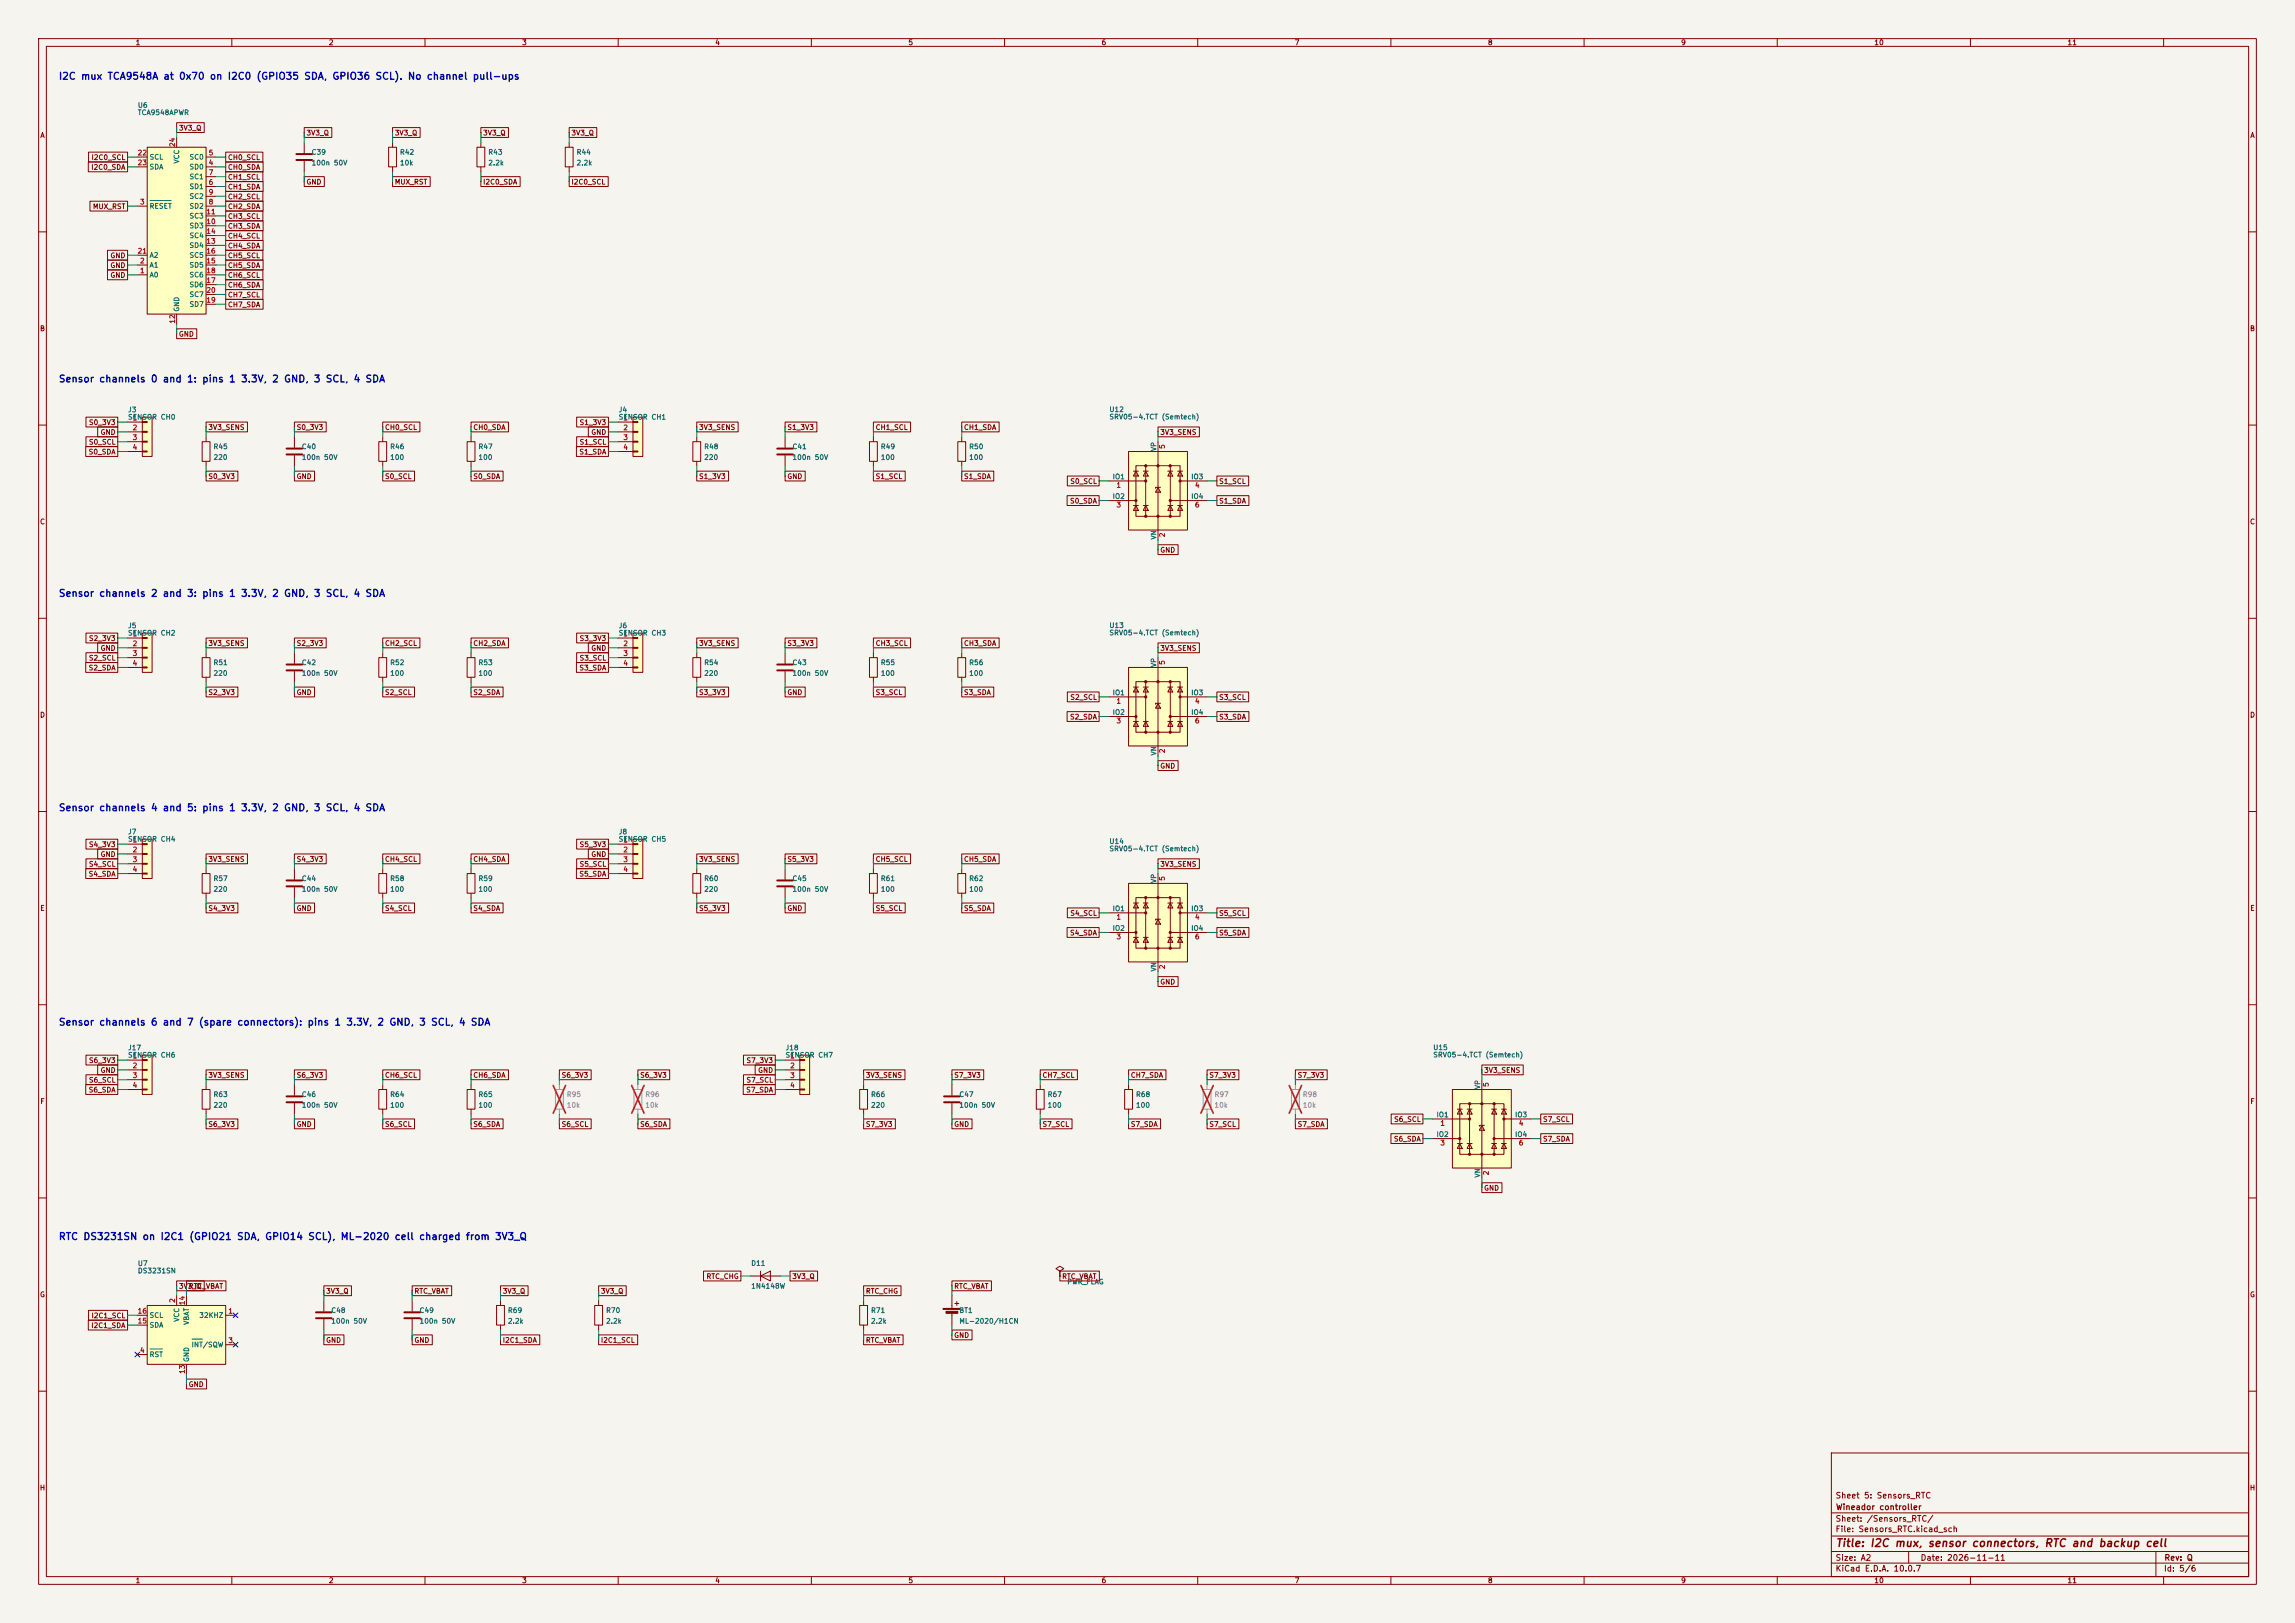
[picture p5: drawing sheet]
<svg xmlns="http://www.w3.org/2000/svg" width="594mm" height="420mm" viewBox="0 0 594 420" stroke-linecap="round" stroke-linejoin="round" font-family="sans-serif">
<defs><g id="words">
<text font-size="2" fill="#840000" x="475" y="400.8">Title: I2C mux, sensor connectors, RTC and backup cell</text>
<g font-size="1.8" fill="#0000c2">
<text x="15.1" y="21.1">I2C mux TCA9548A at 0x70 on I2C0 (GPIO35 SDA, GPIO36 SCL). No channel pull-ups</text>
<text x="15.1" y="99.4">Sensor channels 0 and 1: pins 1 3.3V, 2 GND, 3 SCL, 4 SDA</text>
<text x="15.1" y="154.9">Sensor channels 2 and 3: pins 1 3.3V, 2 GND, 3 SCL, 4 SDA</text>
<text x="15.1" y="210.4">Sensor channels 4 and 5: pins 1 3.3V, 2 GND, 3 SCL, 4 SDA</text>
<text x="15.1" y="265.8">Sensor channels 6 and 7 (spare connectors): pins 1 3.3V, 2 GND, 3 SCL, 4 SDA</text>
<text x="15.1" y="321.3">RTC DS3231SN on I2C1 (GPIO21 SDA, GPIO14 SCL), ML-2020 cell charged from 3V3_Q</text>
</g>
<g font-size="1.5" fill="#840000">
<text x="475" y="388.1">Sheet 5: Sensors_RTC</text>
<text x="475" y="394.1">Sheet: /Sensors_RTC/</text>
<text x="475.1" y="391.1">Wineador controller</text>
<text x="475" y="396.8">File: Sensors_RTC.kicad_sch</text>
<text x="475" y="407">KiCad E.D.A. 10.0.7</text>
<text x="475" y="404.2">Size: A2</text>
<text x="497" y="404.2">Date: 2026-11-11</text>
<text x="560" y="407">Id: 5/6</text>
<text x="560.1" y="404.2">Rev: Q</text>
</g>
<g font-size="1.3" fill="#840000">
<text x="35" y="12">1</text>
<text x="85" y="12">2</text>
<text x="135" y="12">3</text>
<text x="185" y="12">4</text>
<text x="235" y="12">5</text>
<text x="285" y="12">6</text>
<text x="335" y="12">7</text>
<text x="385" y="12">8</text>
<text x="435" y="12">9</text>
<text x="485" y="12">10</text>
<text x="535" y="12">11</text>
<text x="10.3" y="36">A</text>
<text x="46.2" y="34.1">3V3_Q</text>
<text x="79.2" y="35.3">3V3_Q</text>
<text x="102" y="35.3">3V3_Q</text>
<text x="124.9" y="35.3">3V3_Q</text>
<text x="147.8" y="35.3">3V3_Q</text>
<text x="582.3" y="36">A</text>
<text x="23.5" y="41.7">I2C0_SCL</text>
<text x="58.9" y="41.7">CH0_SCL</text>
<text x="23.5" y="44.2">I2C0_SDA</text>
<text x="58.9" y="44.2">CH0_SDA</text>
<text x="58.9" y="46.8">CH1_SCL</text>
<text x="58.9" y="49.3">CH1_SDA</text>
<text x="58.9" y="51.9">CH2_SCL</text>
<text x="79.2" y="48">GND</text>
<text x="102" y="48">MUX_RST</text>
<text x="124.9" y="48">I2C0_SDA</text>
<text x="147.8" y="48">I2C0_SCL</text>
<text x="23.9" y="54.4">MUX_RST</text>
<text x="58.9" y="54.4">CH2_SDA</text>
<text x="58.9" y="59.5">CH3_SDA</text>
<text x="58.9" y="56.9">CH3_SCL</text>
<text x="58.9" y="64.6">CH4_SDA</text>
<text x="58.9" y="62">CH4_SCL</text>
<text x="28.4" y="69.6">GND</text>
<text x="28.4" y="67.1">GND</text>
<text x="58.9" y="69.6">CH5_SDA</text>
<text x="58.9" y="67.1">CH5_SCL</text>
<text x="28.4" y="72.2">GND</text>
<text x="58.9" y="74.7">CH6_SDA</text>
<text x="58.9" y="72.2">CH6_SCL</text>
<text x="58.9" y="77.3">CH7_SCL</text>
<text x="58.9" y="79.8">CH7_SDA</text>
<text x="10.2" y="86">B</text>
<text x="46.2" y="87.4">GND</text>
<text x="582.2" y="86">B</text>
<text x="22.9" y="110.3">S0_3V3</text>
<text x="25.9" y="112.8">GND</text>
<text x="53.8" y="111.5">3V3_SENS</text>
<text x="76.6" y="111.5">S0_3V3</text>
<text x="99.5" y="111.5">CH0_SCL</text>
<text x="122.4" y="111.5">CH0_SDA</text>
<text x="149.9" y="110.3">S1_3V3</text>
<text x="152.9" y="112.8">GND</text>
<text x="180.8" y="111.5">3V3_SENS</text>
<text x="203.6" y="111.5">S1_3V3</text>
<text x="226.5" y="111.5">CH1_SCL</text>
<text x="249.4" y="111.5">CH1_SDA</text>
<text x="300.2" y="112.8">3V3_SENS</text>
<text x="22.8" y="117.9">S0_SDA</text>
<text x="22.9" y="115.4">S0_SCL</text>
<text x="149.8" y="117.9">S1_SDA</text>
<text x="149.9" y="115.4">S1_SCL</text>
<text x="53.8" y="124.2">S0_3V3</text>
<text x="76.6" y="124.2">GND</text>
<text x="99.5" y="124.2">S0_SCL</text>
<text x="122.4" y="124.2">S0_SDA</text>
<text x="180.8" y="124.2">S1_3V3</text>
<text x="203.6" y="124.2">GND</text>
<text x="226.5" y="124.2">S1_SCL</text>
<text x="249.4" y="124.2">S1_SDA</text>
<text x="276.9" y="125.5">S0_SCL</text>
<text x="315.4" y="125.5">S1_SCL</text>
<text x="276.8" y="130.6">S0_SDA</text>
<text x="315.4" y="130.6">S1_SDA</text>
<text x="10.2" y="136">C</text>
<text x="582.2" y="136">C</text>
<text x="300.2" y="143.3">GND</text>
<text x="22.9" y="166.2">S2_3V3</text>
<text x="53.8" y="167.4">3V3_SENS</text>
<text x="76.6" y="167.4">S2_3V3</text>
<text x="99.5" y="167.4">CH2_SCL</text>
<text x="122.4" y="167.4">CH2_SDA</text>
<text x="149.9" y="166.2">S3_3V3</text>
<text x="180.8" y="167.4">3V3_SENS</text>
<text x="203.6" y="167.4">S3_3V3</text>
<text x="226.5" y="167.4">CH3_SCL</text>
<text x="249.4" y="167.4">CH3_SDA</text>
<text x="22.8" y="173.8">S2_SDA</text>
<text x="22.9" y="171.2">S2_SCL</text>
<text x="25.9" y="168.7">GND</text>
<text x="149.8" y="173.8">S3_SDA</text>
<text x="149.9" y="171.2">S3_SCL</text>
<text x="152.9" y="168.7">GND</text>
<text x="300.2" y="168.7">3V3_SENS</text>
<text x="10.2" y="186">D</text>
<text x="53.8" y="180.1">S2_3V3</text>
<text x="76.6" y="180.1">GND</text>
<text x="99.5" y="180.1">S2_SCL</text>
<text x="122.4" y="180.1">S2_SDA</text>
<text x="180.8" y="180.1">S3_3V3</text>
<text x="203.6" y="180.1">GND</text>
<text x="226.5" y="180.1">S3_SCL</text>
<text x="249.4" y="180.1">S3_SDA</text>
<text x="276.9" y="181.4">S2_SCL</text>
<text x="315.4" y="181.4">S3_SCL</text>
<text x="582.2" y="186">D</text>
<text x="276.8" y="186.5">S2_SDA</text>
<text x="315.4" y="186.5">S3_SDA</text>
<text x="300.2" y="199.2">GND</text>
<text x="22.9" y="219.5">S4_3V3</text>
<text x="149.9" y="219.5">S5_3V3</text>
<text x="22.8" y="227.1">S4_SDA</text>
<text x="22.9" y="224.6">S4_SCL</text>
<text x="25.9" y="222">GND</text>
<text x="53.8" y="223.3">3V3_SENS</text>
<text x="76.6" y="223.3">S4_3V3</text>
<text x="99.5" y="223.3">CH4_SCL</text>
<text x="122.4" y="223.3">CH4_SDA</text>
<text x="149.8" y="227.1">S5_SDA</text>
<text x="149.9" y="224.6">S5_SCL</text>
<text x="152.9" y="222">GND</text>
<text x="180.8" y="223.3">3V3_SENS</text>
<text x="203.6" y="223.3">S5_3V3</text>
<text x="226.5" y="223.3">CH5_SCL</text>
<text x="249.4" y="223.3">CH5_SDA</text>
<text x="300.2" y="224.6">3V3_SENS</text>
<text x="10.3" y="236">E</text>
<text x="53.8" y="236">S4_3V3</text>
<text x="76.6" y="236">GND</text>
<text x="99.5" y="236">S4_SCL</text>
<text x="122.4" y="236">S4_SDA</text>
<text x="180.8" y="236">S5_3V3</text>
<text x="203.6" y="236">GND</text>
<text x="226.5" y="236">S5_SCL</text>
<text x="249.4" y="236">S5_SDA</text>
<text x="276.9" y="237.3">S4_SCL</text>
<text x="315.4" y="237.3">S5_SCL</text>
<text x="582.3" y="236">E</text>
<text x="276.8" y="242.4">S4_SDA</text>
<text x="315.4" y="242.4">S5_SDA</text>
<text x="300.2" y="255.1">GND</text>
<text x="22.9" y="275.4">S6_3V3</text>
<text x="193.1" y="275.4">S7_3V3</text>
<text x="22.9" y="280.5">S6_SCL</text>
<text x="25.9" y="277.9">GND</text>
<text x="53.8" y="279.2">3V3_SENS</text>
<text x="76.6" y="279.2">S6_3V3</text>
<text x="99.5" y="279.2">CH6_SCL</text>
<text x="122.4" y="279.2">CH6_SDA</text>
<text x="145.2" y="279.2">S6_3V3</text>
<text x="165.5" y="279.2">S6_3V3</text>
<text x="193.1" y="280.5">S7_SCL</text>
<text x="196.1" y="277.9">GND</text>
<text x="224" y="279.2">3V3_SENS</text>
<text x="246.8" y="279.2">S7_3V3</text>
<text x="269.7" y="279.2">CH7_SCL</text>
<text x="292.5" y="279.2">CH7_SDA</text>
<text x="312.9" y="279.2">S7_3V3</text>
<text x="335.7" y="279.2">S7_3V3</text>
<text x="384" y="277.9">3V3_SENS</text>
<text x="10.3" y="286">F</text>
<text x="22.8" y="283">S6_SDA</text>
<text x="193" y="283">S7_SDA</text>
<text x="582.3" y="286">F</text>
<text x="53.8" y="291.9">S6_3V3</text>
<text x="76.6" y="291.9">GND</text>
<text x="99.5" y="291.9">S6_SCL</text>
<text x="122.4" y="291.9">S6_SDA</text>
<text x="145.2" y="291.9">S6_SCL</text>
<text x="165.5" y="291.9">S6_SDA</text>
<text x="224" y="291.9">S7_3V3</text>
<text x="246.8" y="291.9">GND</text>
<text x="269.7" y="291.9">S7_SCL</text>
<text x="292.5" y="291.9">S7_SDA</text>
<text x="312.9" y="291.9">S7_SCL</text>
<text x="335.7" y="291.9">S7_SDA</text>
<text x="360.7" y="290.6">S6_SCL</text>
<text x="399.2" y="290.6">S7_SCL</text>
<text x="360.6" y="295.7">S6_SDA</text>
<text x="399.2" y="295.7">S7_SDA</text>
<text x="384" y="308.4">GND</text>
<text x="10.2" y="336">G</text>
<text x="46.2" y="333.8">3V3_Q</text>
<text x="48.7" y="333.8">RTC_VBAT</text>
<text x="84.3" y="335.1">3V3_Q</text>
<text x="107.1" y="335.1">RTC_VBAT</text>
<text x="130" y="335.1">3V3_Q</text>
<text x="155.4" y="335.1">3V3_Q</text>
<text x="182.7" y="331.3">RTC_CHG</text>
<text x="204.9" y="331.3">3V3_Q</text>
<text x="224" y="335.1">RTC_CHG</text>
<text x="246.8" y="333.8">RTC_VBAT</text>
<text x="274.8" y="331.3">RTC_VBAT</text>
<text x="582.2" y="336">G</text>
<text x="23.5" y="341.4">I2C1_SCL</text>
<text x="23.5" y="344">I2C1_SDA</text>
<text x="84.3" y="347.8">GND</text>
<text x="107.1" y="347.8">GND</text>
<text x="130" y="347.8">I2C1_SDA</text>
<text x="155.4" y="347.8">I2C1_SCL</text>
<text x="224" y="347.8">RTC_VBAT</text>
<text x="246.8" y="346.5">GND</text>
<text x="48.7" y="359.2">GND</text>
<text x="10.2" y="386">H</text>
<text x="582.2" y="386">H</text>
<text x="35" y="410">1</text>
<text x="85" y="410">2</text>
<text x="135" y="410">3</text>
<text x="185" y="410">4</text>
<text x="235" y="410">5</text>
<text x="285" y="410">6</text>
<text x="335" y="410">7</text>
<text x="385" y="410">8</text>
<text x="435" y="410">9</text>
<text x="485" y="410">10</text>
<text x="535" y="410">11</text>
</g>
<g font-size="1.3" fill="#006464">
<text x="35.5" y="28.2">U6</text>
<text x="35.5" y="30.1">TCA9548APWR</text>
<text x="38.6" y="41.6">SCL</text>
<text x="48.9" y="41.6">SC0</text>
<text x="80.5" y="40.3">C39</text>
<text x="103.4" y="40.3">R42</text>
<text x="126.2" y="40.3">R43</text>
<text x="149.1" y="40.3">R44</text>
<text x="38.6" y="44.1">SDA</text>
<text x="46.7" y="42.5" transform="rotate(-90 46.7 42.5)">VCC</text>
<text x="48.9" y="44.1">SD0</text>
<text x="48.9" y="46.7">SC1</text>
<text x="80.5" y="43.1">100n 50V</text>
<text x="103.4" y="43.1">10k</text>
<text x="126.2" y="43.1">2.2k</text>
<text x="149.1" y="43.1">2.2k</text>
<text x="48.9" y="49.2">SD1</text>
<text x="48.9" y="51.8">SC2</text>
<text x="38.6" y="54.3">RESET</text>
<text x="48.9" y="54.3">SD2</text>
<text x="48.9" y="59.4">SD3</text>
<text x="48.9" y="56.8">SC3</text>
<text x="48.9" y="64.5">SD4</text>
<text x="48.9" y="61.9">SC4</text>
<text x="38.6" y="69.5">A1</text>
<text x="38.6" y="67">A2</text>
<text x="48.9" y="69.5">SD5</text>
<text x="48.9" y="67">SC5</text>
<text x="38.6" y="72.1">A0</text>
<text x="48.9" y="74.6">SD6</text>
<text x="48.9" y="72.1">SC6</text>
<text x="48.9" y="77.2">SC7</text>
<text x="46.7" y="80.8" transform="rotate(-90 46.7 80.8)">GND</text>
<text x="48.9" y="79.7">SD7</text>
<text x="33" y="107">J3</text>
<text x="160" y="107">J4</text>
<text x="287" y="106.9">U12</text>
<text x="33" y="108.9">SENSOR CH0</text>
<text x="160" y="108.9">SENSOR CH1</text>
<text x="287" y="108.8">SRV05-4.TCT (Semtech)</text>
<text x="55.1" y="116.5">R45</text>
<text x="55.1" y="119.3">220</text>
<text x="78" y="116.5">C40</text>
<text x="78" y="119.3">100n 50V</text>
<text x="100.8" y="116.5">R46</text>
<text x="100.8" y="119.3">100</text>
<text x="123.7" y="116.5">R47</text>
<text x="123.7" y="119.3">100</text>
<text x="182.1" y="116.5">R48</text>
<text x="182.1" y="119.3">220</text>
<text x="205" y="116.5">C41</text>
<text x="205" y="119.3">100n 50V</text>
<text x="227.8" y="116.5">R49</text>
<text x="227.8" y="119.3">100</text>
<text x="250.7" y="116.5">R50</text>
<text x="250.7" y="119.3">100</text>
<text x="299.6" y="116.9" transform="rotate(-90 299.6 116.9)">VP</text>
<text x="287.9" y="124.3">IO1</text>
<text x="308.2" y="124.3">IO3</text>
<text x="287.9" y="129.4">IO2</text>
<text x="308.2" y="129.4">IO4</text>
<text x="299.6" y="139.8" transform="rotate(-90 299.6 139.8)">VN</text>
<text x="33" y="162.9">J5</text>
<text x="33" y="164.8">SENSOR CH2</text>
<text x="160" y="162.9">J6</text>
<text x="160" y="164.8">SENSOR CH3</text>
<text x="287" y="162.8">U13</text>
<text x="287" y="164.7">SRV05-4.TCT (Semtech)</text>
<text x="55.1" y="172.4">R51</text>
<text x="78" y="172.4">C42</text>
<text x="100.8" y="172.4">R52</text>
<text x="123.7" y="172.4">R53</text>
<text x="182.1" y="172.4">R54</text>
<text x="205" y="172.4">C43</text>
<text x="227.8" y="172.4">R55</text>
<text x="250.7" y="172.4">R56</text>
<text x="299.6" y="172.8" transform="rotate(-90 299.6 172.8)">VP</text>
<text x="55.1" y="175.2">220</text>
<text x="78" y="175.2">100n 50V</text>
<text x="100.8" y="175.2">100</text>
<text x="123.7" y="175.2">100</text>
<text x="182.1" y="175.2">220</text>
<text x="205" y="175.2">100n 50V</text>
<text x="227.8" y="175.2">100</text>
<text x="250.7" y="175.2">100</text>
<text x="287.9" y="180.2">IO1</text>
<text x="287.9" y="185.3">IO2</text>
<text x="308.2" y="180.2">IO3</text>
<text x="308.2" y="185.3">IO4</text>
<text x="299.6" y="195.6" transform="rotate(-90 299.6 195.6)">VN</text>
<text x="33" y="216.2">J7</text>
<text x="33" y="218.1">SENSOR CH4</text>
<text x="160" y="216.2">J8</text>
<text x="160" y="218.1">SENSOR CH5</text>
<text x="287" y="218.7">U14</text>
<text x="287" y="220.6">SRV05-4.TCT (Semtech)</text>
<text x="55.1" y="228.3">R57</text>
<text x="55.1" y="231.1">220</text>
<text x="78" y="228.3">C44</text>
<text x="78" y="231.1">100n 50V</text>
<text x="100.8" y="228.3">R58</text>
<text x="100.8" y="231.1">100</text>
<text x="123.7" y="228.3">R59</text>
<text x="123.7" y="231.1">100</text>
<text x="182.1" y="228.3">R60</text>
<text x="182.1" y="231.1">220</text>
<text x="205" y="228.3">C45</text>
<text x="205" y="231.1">100n 50V</text>
<text x="227.8" y="228.3">R61</text>
<text x="227.8" y="231.1">100</text>
<text x="250.7" y="228.3">R62</text>
<text x="250.7" y="231.1">100</text>
<text x="299.6" y="228.6" transform="rotate(-90 299.6 228.6)">VP</text>
<text x="287.9" y="236.1">IO1</text>
<text x="308.2" y="236.1">IO3</text>
<text x="287.9" y="241.2">IO2</text>
<text x="308.2" y="241.2">IO4</text>
<text x="299.6" y="251.5" transform="rotate(-90 299.6 251.5)">VN</text>
<text x="33" y="272.1">J17</text>
<text x="33" y="274">SENSOR CH6</text>
<text x="203.2" y="272.1">J18</text>
<text x="203.2" y="274">SENSOR CH7</text>
<text x="370.8" y="272">U15</text>
<text x="370.8" y="273.9">SRV05-4.TCT (Semtech)</text>
<text x="383.4" y="282" transform="rotate(-90 383.4 282)">VP</text>
<text x="55.1" y="284.2">R63</text>
<text x="55.1" y="286.9">220</text>
<text x="78" y="284.2">C46</text>
<text x="78" y="286.9">100n 50V</text>
<text x="100.8" y="284.2">R64</text>
<text x="100.8" y="286.9">100</text>
<text x="123.7" y="284.2">R65</text>
<text x="123.7" y="286.9">100</text>
<text x="225.3" y="284.2">R66</text>
<text x="225.3" y="286.9">220</text>
<text x="248.2" y="284.2">C47</text>
<text x="248.2" y="286.9">100n 50V</text>
<text x="271" y="284.2">R67</text>
<text x="271" y="286.9">100</text>
<text x="293.9" y="284.2">R68</text>
<text x="293.9" y="286.9">100</text>
<text x="371.7" y="289.4">IO1</text>
<text x="392" y="289.4">IO3</text>
<text x="371.7" y="294.5">IO2</text>
<text x="392" y="294.5">IO4</text>
<text x="383.4" y="304.9" transform="rotate(-90 383.4 304.9)">VN</text>
<text x="35.5" y="327.9">U7</text>
<text x="35.5" y="329.8">DS3231SN</text>
<text x="194.3" y="327.9">D11</text>
<text x="194.3" y="333.8">1N4148W</text>
<text x="276.1" y="332.7">PWR_FLAG</text>
<text x="38.6" y="341.3">SCL</text>
<text x="51.5" y="341.3">32KHZ</text>
<text x="85.6" y="340.1">C48</text>
<text x="108.5" y="340.1">C49</text>
<text x="131.3" y="340.1">R69</text>
<text x="156.7" y="340.1">R70</text>
<text x="225.3" y="340.1">R71</text>
<text x="248.2" y="340.1">BT1</text>
<text x="38.6" y="343.9">SDA</text>
<text x="46.7" y="342.2" transform="rotate(-90 46.7 342.2)">VCC</text>
<text x="49.2" y="343" transform="rotate(-90 49.2 343)">VBAT</text>
<text x="85.6" y="342.8">100n 50V</text>
<text x="108.5" y="342.8">100n 50V</text>
<text x="131.3" y="342.8">2.2k</text>
<text x="156.7" y="342.8">2.2k</text>
<text x="225.3" y="342.8">2.2k</text>
<text x="248.2" y="342.8">ML-2020/H1CN</text>
<text x="38.6" y="351.5">RST</text>
<text x="49.2" y="352.6" transform="rotate(-90 49.2 352.6)">GND</text>
<text x="49.5" y="348.9">INT/SQW</text>
</g>
<g font-size="1.3" fill="#a90000">
<text x="35.5" y="40.5">22</text>
<text x="45.6" y="38.2" transform="rotate(-90 45.6 38.2)">24</text>
<text x="53.9" y="40.5">5</text>
<text x="35.5" y="43">23</text>
<text x="53.9" y="43">4</text>
<text x="53.9" y="45.6">7</text>
<text x="36.1" y="53.2">3</text>
<text x="53.9" y="48.1">6</text>
<text x="53.9" y="53.2">8</text>
<text x="53.9" y="50.7">9</text>
<text x="53.3" y="58.3">10</text>
<text x="53.3" y="55.7">11</text>
<text x="35.5" y="65.9">21</text>
<text x="53.3" y="63.4">13</text>
<text x="53.3" y="60.8">14</text>
<text x="53.3" y="65.9">16</text>
<text x="36.1" y="71">1</text>
<text x="36.1" y="68.4">2</text>
<text x="53.3" y="68.4">15</text>
<text x="53.3" y="71">18</text>
<text x="53.3" y="73.5">17</text>
<text x="53.3" y="76.1">20</text>
<text x="45.6" y="83.9" transform="rotate(-90 45.6 83.9)">12</text>
<text x="53.3" y="78.6">19</text>
<text x="34.2" y="109.1">1</text>
<text x="34.2" y="111.6">2</text>
<text x="161.2" y="109.1">1</text>
<text x="161.2" y="111.6">2</text>
<text x="34.2" y="114.2">3</text>
<text x="34.2" y="116.7">4</text>
<text x="161.2" y="114.2">3</text>
<text x="161.2" y="116.7">4</text>
<text x="301.8" y="116.3" transform="rotate(-90 301.8 116.3)">5</text>
<text x="288.8" y="126.5">1</text>
<text x="288.8" y="131.6">3</text>
<text x="309.1" y="126.5">4</text>
<text x="309.1" y="131.6">6</text>
<text x="301.8" y="139.2" transform="rotate(-90 301.8 139.2)">2</text>
<text x="34.2" y="165">1</text>
<text x="34.2" y="167.5">2</text>
<text x="161.2" y="165">1</text>
<text x="161.2" y="167.5">2</text>
<text x="34.2" y="170">3</text>
<text x="34.2" y="172.6">4</text>
<text x="161.2" y="170">3</text>
<text x="161.2" y="172.6">4</text>
<text x="301.8" y="172.2" transform="rotate(-90 301.8 172.2)">5</text>
<text x="288.8" y="182.4">1</text>
<text x="309.1" y="182.4">4</text>
<text x="288.8" y="187.5">3</text>
<text x="309.1" y="187.5">6</text>
<text x="301.8" y="195" transform="rotate(-90 301.8 195)">2</text>
<text x="34.2" y="218.3">1</text>
<text x="34.2" y="220.8">2</text>
<text x="161.2" y="218.3">1</text>
<text x="161.2" y="220.8">2</text>
<text x="34.2" y="223.4">3</text>
<text x="34.2" y="225.9">4</text>
<text x="161.2" y="223.4">3</text>
<text x="161.2" y="225.9">4</text>
<text x="301.8" y="228.1" transform="rotate(-90 301.8 228.1)">5</text>
<text x="288.8" y="238.3">1</text>
<text x="309.1" y="238.3">4</text>
<text x="288.8" y="243.4">3</text>
<text x="309.1" y="243.4">6</text>
<text x="301.8" y="250.9" transform="rotate(-90 301.8 250.9)">2</text>
<text x="34.2" y="274.2">1</text>
<text x="204.4" y="274.2">1</text>
<text x="34.2" y="276.7">2</text>
<text x="34.2" y="279.3">3</text>
<text x="34.2" y="281.8">4</text>
<text x="204.4" y="276.7">2</text>
<text x="204.4" y="279.3">3</text>
<text x="204.4" y="281.8">4</text>
<text x="385.6" y="281.4" transform="rotate(-90 385.6 281.4)">5</text>
<text x="372.6" y="291.6">1</text>
<text x="393" y="291.6">4</text>
<text x="372.6" y="296.7">3</text>
<text x="393" y="296.7">6</text>
<text x="385.6" y="304.3" transform="rotate(-90 385.6 304.3)">2</text>
<text x="35.5" y="340.2">16</text>
<text x="45.6" y="337.3" transform="rotate(-90 45.6 337.3)">2</text>
<text x="48.1" y="337.9" transform="rotate(-90 48.1 337.9)">14</text>
<text x="59" y="340.2">1</text>
<text x="35.5" y="342.8">15</text>
<text x="59" y="347.8">3</text>
<text x="36.1" y="350.4">4</text>
<text x="48.1" y="355.7" transform="rotate(-90 48.1 355.7)">13</text>
</g>
<g font-size="1.3" fill="#939391">
<text x="146.6" y="284.2">R95</text>
<text x="146.6" y="286.9">10k</text>
<text x="166.9" y="284.2">R96</text>
<text x="166.9" y="286.9">10k</text>
<text x="314.2" y="284.2">R97</text>
<text x="314.2" y="286.9">10k</text>
<text x="337.1" y="284.2">R98</text>
<text x="337.1" y="286.9">10k</text>
</g>
</g></defs>
<path d="M0 0h594v420h-594z" fill="#f5f4ef" stroke="#f5f4ef" stroke-width=".26"/>
<g fill="none" stroke="#840000" stroke-width=".26">
<path d="M10 10h574v400h-574zM12 12h570v396h-570zM60 10v2M110 10v2M160 10v2M210 10v2M260 10v2M310 10v2M360 10v2M410 10v2M460 10v2M510 10v2"/>
<path d="M560 10v2M10 60h2M582 60h2M10 110h2M582 110h2M10 160h2M52.3 170.2h2.1v5.1h-2.1zM53.3 168.9v1.3M53.3 175.3v1.2M179.3 170.2h2.1v5.1h-2.1zM180.3 168.9v1.3M180.3 175.3v1.2"/>
<path d="M247.9 170.2h2v5.1h-2zM248.9 168.9v1.3M248.9 175.3v1.2M582 160h2M10 210h2M582 210h2M120.9 226.1h2v5h-2zM121.9 224.8v1.3M121.9 231.1v1.3M10 260h2M582 260h2M10 310h2"/>
<path d="M582 310h2M128.5 337.8h2.1v5.1h-2.1zM129.5 336.6v1.2M129.5 342.9v1.3M10 360h2M474 376h108v32h-108zM582 360h2M474 397.5h108M474 391.5h108M60 408v2M110 408v2M160 408v2"/>
<path d="M210 408v2M260 408v2M310 408v2M360 408v2M410 408v2M460 408v2M474 404.5h108M474 401.5h108M494 401.5v3M510 408v2M558 401.5v6.5M560 408v2"/>
</g>
<path d="M36.8 108h2.6v10.1h-2.6z" fill="#ffffc2"/>
<path d="M33 109.2h3.8M33 111.8h3.8M33 114.3h3.8M33 116.8h3.8M36.8 108h2.6v10.1h-2.6zM36.8 109.1h1.3v.2h-1.3zM36.8 111.6h1.3v.3h-1.3zM36.8 114.2h1.3v.2h-1.3zM36.8 116.7h1.3v.3h-1.3zM153.9 337.8h2.1v5.1h-2.1zM154.9 336.6v1.2M154.9 342.9v1.3" fill="none" stroke="#840000" stroke-width=".26"/>
<path d="M163.8 163.8h2.6v10.2h-2.6z" fill="#ffffc2"/>
<g fill="none" stroke="#840000" stroke-width=".26">
<path d="M52.3 114.3h2.1v5.1h-2.1zM53.3 113v1.3M53.3 119.4v1.3M76.2 113v2.8M76.2 117.9v2.8M98 114.3h2.1v5.1h-2.1zM99.1 113v1.3M99.1 119.4v1.3M120.9 114.3h2v5.1h-2zM121.9 113v1.3M121.9 119.4v1.3M76.2 168.9v2.8"/>
<path d="M76.2 173.7v2.8M160 165.1h3.8M160 167.6h3.8M160 170.2h3.8M160 172.7h3.8M163.8 163.8h2.6v10.2h-2.6zM163.8 165h1.3v.2h-1.3zM163.8 167.5h1.3v.3h-1.3zM163.8 170.1h1.3v.2h-1.3zM163.8 172.6h1.3v.2h-1.3zM83.8 336.6v2.7M83.8 341.4v2.8"/>
</g>
<path d="M74.2 116.1h4M74.2 117.6h4M74.2 172h4M74.2 173.5h4M81.8 339.6h4.1M81.8 341.1h4.1" fill="none" stroke="#840000" stroke-width=".51"/>
<path d="M163.8 217.2h2.6v10.1h-2.6z" fill="#ffffc2"/>
<path d="M160 218.4h3.8M163.8 217.2h2.6v10.1h-2.6zM163.8 218.3h1.3v.3h-1.3zM160 221h3.8M160 223.5h3.8M160 226.1h3.8M163.8 220.9h1.3v.2h-1.3zM163.8 223.4h1.3v.2h-1.3zM163.8 225.9h1.3v.3h-1.3zM106.7 336.6v2.7M106.7 341.4v2.8" fill="none" stroke="#840000" stroke-width=".26"/>
<path d="M104.6 339.6h4.1M104.6 341.1h4.1" fill="none" stroke="#840000" stroke-width=".51"/>
<path d="M292.1 172.7h15.2v20.3h-15.2z" fill="#ffffc2"/>
<g fill="none" stroke="#840000" stroke-width=".26">
<path d="M292.1 172.7h15.2v20.3h-15.2zM293.4 177.8h1.2M294 176.4h11.4v13.1h-11.4zM294 177.8l.6 1.3h-1.2zM295.9 177.8h1.3M296.5 177.8l.7 1.3h-1.3zM296.5 176.4v13.1M299.7 170.2v25.4M302.3 177.8h1.2M302.9 177.8l.6 1.3h-1.2zM302.9 176.4v13.1M304.8 177.8h1.3"/>
<path d="M305.4 177.8l.7 1.3h-1.3zM287 180.3h9.5M287 185.4h7M293.4 186.7h1.2M294 186.7l.6 1.3h-1.2zM295.9 186.7h1.3M296.5 186.7l.7 1.3h-1.3zM299.7 182l.7 1.3h-1.3zM300.4 182h-1.3v.2M302.3 186.7h1.2M302.9 186.7l.6 1.3h-1.2zM302.9 185.4h9.5"/>
<path d="M304.8 186.7h1.3M305.4 186.7l.7 1.3h-1.3zM305.4 180.3h7M98 226.1h2.1v5h-2.1zM99.1 224.8v1.3M99.1 231.1v1.3"/>
</g>
<g fill="#840000" stroke="#840000" stroke-width=".26">
<circle cx="294" cy="185.4" r=".28"/>
<circle cx="296.5" cy="176.4" r=".28"/>
<circle cx="296.5" cy="180.3" r=".28"/>
<circle cx="296.5" cy="189.5" r=".28"/>
<circle cx="299.7" cy="176.4" r=".28"/>
<circle cx="299.7" cy="189.5" r=".28"/>
<circle cx="302.9" cy="176.4" r=".28"/>
<circle cx="302.9" cy="185.4" r=".28"/>
<circle cx="302.9" cy="189.5" r=".28"/>
<circle cx="305.4" cy="180.3" r=".28"/>
</g>
<path d="M292.1 228.6h15.2v20.3h-15.2z" fill="#ffffc2"/>
<g fill="none" stroke="#840000" stroke-width=".26">
<path d="M76.2 224.8v2.8M76.2 229.6v2.8M287 236.2h9.5M292.1 228.6h15.2v20.3h-15.2zM293.4 233.7h1.2M294 232.3h11.4v13.1h-11.4zM294 233.7l.6 1.3h-1.2zM295.9 233.7h1.3M296.5 233.7l.7 1.3h-1.3zM296.5 232.3v13.1M299.7 237.9l.7 1.2h-1.3zM299.7 226.1v25.4"/>
<path d="M300.4 237.9h-1.3v.2M302.3 233.7h1.2M302.9 233.7l.6 1.3h-1.2zM302.9 232.3v13.1M304.8 233.7h1.3M305.4 233.7l.7 1.3h-1.3zM305.4 236.2h7M287 241.3h7M293.4 242.6h1.2M294 242.6l.6 1.2h-1.2zM295.9 242.6h1.3M296.5 242.6l.7 1.2h-1.3z"/>
<path d="M302.3 242.6h1.2M302.9 242.6l.6 1.2h-1.2zM302.9 241.3h9.5M304.8 242.6h1.3M305.4 242.6l.7 1.2h-1.3zM194.3 330.2h7.6M196.8 330.2l2.6-1.3v2.6zM196.8 328.9v2.6"/>
</g>
<g fill="#840000" stroke="#840000" stroke-width=".26">
<circle cx="294" cy="241.3" r=".28"/>
<circle cx="296.5" cy="232.3" r=".28"/>
<circle cx="296.5" cy="236.2" r=".28"/>
<circle cx="296.5" cy="245.4" r=".28"/>
<circle cx="299.7" cy="232.3" r=".28"/>
<circle cx="299.7" cy="245.4" r=".28"/>
<circle cx="302.9" cy="232.3" r=".28"/>
<circle cx="302.9" cy="241.3" r=".28"/>
<circle cx="302.9" cy="245.4" r=".28"/>
<circle cx="305.4" cy="236.2" r=".28"/>
</g>
<path d="M74.2 227.8h4M74.2 229.4h4" fill="none" stroke="#840000" stroke-width=".51"/>
<path d="M38.1 38.1h15.2v43.2h-15.2z" fill="#ffffc2"/>
<g fill="none" stroke="#840000" stroke-width=".26">
<path d="M38.1 38.1h15.2v43.2h-15.2zM45.7 35.6v2.5M35.6 53.3h2.5M35.6 43.2h2.5M35.6 40.6h2.5M53.3 53.3h2.6M53.3 43.2h2.6M53.3 40.6h2.6M53.3 48.3h2.6M53.3 45.7h2.6M53.3 50.8h2.6M53.3 58.4h2.6"/>
<path d="M53.3 55.9h2.6M35.6 71.1h2.5M35.6 68.6h2.5M35.6 66h2.5M53.3 71.1h2.6M53.3 68.6h2.6M53.3 63.5h2.6M53.3 61h2.6M53.3 66h2.6M53.3 73.7h2.6M53.3 78.7h2.6M53.3 76.2h2.6"/>
<path d="M45.7 81.3v2.5"/>
</g>
<path d="M38.8 51.9h5.5" fill="none" stroke="#006464" stroke-width=".26"/>
<path d="M36.8 273.1h2.6v10.1h-2.6z" fill="#ffffc2"/>
<path d="M179.3 114.3h2.1v5.1h-2.1zM180.3 113v1.3M180.3 119.4v1.3M33 274.3h3.8M33 276.9h3.8M33 279.4h3.8M36.8 273.1h2.6v10.1h-2.6zM36.8 274.2h1.3v.2h-1.3zM36.8 276.7h1.3v.3h-1.3zM36.8 279.3h1.3v.2h-1.3zM33 281.9h3.8M36.8 281.8h1.3v.3h-1.3z" fill="none" stroke="#840000" stroke-width=".26"/>
<path d="M163.8 108h2.6v10.1h-2.6z" fill="#ffffc2"/>
<g fill="none" stroke="#840000" stroke-width=".26">
<path d="M160 109.2h3.8M160 111.8h3.8M160 114.3h3.8M160 116.8h3.8M163.8 108h2.6v10.1h-2.6zM163.8 109.1h1.3v.2h-1.3zM163.8 111.6h1.3v.3h-1.3zM163.8 114.2h1.3v.2h-1.3zM163.8 116.7h1.3v.3h-1.3zM203.2 113v2.8M203.2 117.9v2.8M225 114.3h2.1v5.1h-2.1z"/>
<path d="M226.1 113v1.3M226.1 119.4v1.3M247.9 114.3h2v5.1h-2zM248.9 113v1.3M248.9 119.4v1.3"/>
</g>
<path d="M201.2 116.1h4M201.2 117.6h4" fill="none" stroke="#840000" stroke-width=".51"/>
<path d="M36.8 217.2h2.6v10.1h-2.6z" fill="#ffffc2"/>
<g fill="none" stroke="#840000" stroke-width=".26">
<path d="M98 170.2h2.1v5.1h-2.1zM99.1 168.9v1.3M99.1 175.3v1.2M33 218.4h3.8M36.8 217.2h2.6v10.1h-2.6zM36.8 218.3h1.3v.3h-1.3zM33 221h3.8M33 223.5h3.8M33 226.1h3.8M36.8 220.9h1.3v.2h-1.3zM36.8 223.4h1.3v.2h-1.3zM36.8 225.9h1.3v.3h-1.3z"/>
<path d="M247.9 226.1h2v5h-2zM248.9 224.8v1.3M248.9 231.1v1.3M76.2 280.7v2.8M76.2 285.5v2.8M98 281.9h2.1v5.1h-2.1zM99.1 280.7v1.2M99.1 287v1.3M120.9 281.9h2v5.1h-2zM121.9 280.7v1.2M121.9 287v1.3"/>
</g>
<path d="M74.2 283.7h4M74.2 285.2h4" fill="none" stroke="#840000" stroke-width=".51"/>
<path d="M292.1 116.8h15.2v20.4h-15.2z" fill="#ffffc2"/>
<g fill="none" stroke="#840000" stroke-width=".26">
<path d="M292.1 116.8h15.2v20.4h-15.2zM299.7 114.3v25.4M287 124.5h9.5M287 129.5h7M293.4 121.9h1.2M293.4 130.8h1.2M294 120.5h11.4v13.1h-11.4zM294 121.9l.6 1.3h-1.2zM294 130.8l.6 1.3h-1.2zM295.9 121.9h1.3M295.9 130.8h1.3M296.5 121.9l.7 1.3h-1.3z"/>
<path d="M296.5 130.8l.7 1.3h-1.3zM296.5 120.5v13.1M299.7 126.1l.7 1.3h-1.3zM300.4 126.1h-1.3v.3M302.3 121.9h1.2M302.3 130.8h1.2M302.9 121.9l.6 1.3h-1.2zM302.9 130.8l.6 1.3h-1.2zM302.9 120.5v13.1M302.9 129.5h9.5M304.8 121.9h1.3M304.8 130.8h1.3"/>
<path d="M305.4 121.9l.7 1.3h-1.3zM305.4 130.8l.7 1.3h-1.3zM305.4 124.5h7M120.9 170.2h2v5.1h-2zM121.9 168.9v1.3M121.9 175.3v1.2M203.2 168.9v2.8M203.2 173.7v2.8M52.3 281.9h2.1v5.1h-2.1zM53.3 280.7v1.2M53.3 287v1.3"/>
</g>
<g fill="#840000" stroke="#840000" stroke-width=".26">
<circle cx="294" cy="129.5" r=".28"/>
<circle cx="296.5" cy="120.5" r=".28"/>
<circle cx="296.5" cy="124.5" r=".28"/>
<circle cx="296.5" cy="133.6" r=".28"/>
<circle cx="299.7" cy="120.5" r=".28"/>
<circle cx="299.7" cy="133.6" r=".28"/>
<circle cx="302.9" cy="120.5" r=".28"/>
<circle cx="302.9" cy="129.5" r=".28"/>
<circle cx="302.9" cy="133.6" r=".28"/>
<circle cx="305.4" cy="124.5" r=".28"/>
</g>
<path d="M143.8 281.9h2v5.1h-2zM144.8 280.7v1.2M144.8 287v1.3M164.1 281.9h2v5.1h-2zM165.1 280.7v1.2M165.1 287v1.3" fill="none" stroke="#9c9b98" stroke-width=".26"/>
<path d="M143.2 280.9l3.2 7.2M146.4 280.9l-3.2 7.2M163.5 280.9l3.2 7.2M166.7 280.9l-3.2 7.2" fill="none" stroke="#e12e31" stroke-width=".46"/>
<path d="M201.2 172h4M201.2 173.5h4" fill="none" stroke="#840000" stroke-width=".51"/>
<path d="M38.1 337.8h20.3v15.3h-20.3z" fill="#ffffc2"/>
<path d="M225 170.2h2.1v5.1h-2.1zM226.1 168.9v1.3M226.1 175.3v1.2M38.1 337.8h20.3v15.3h-20.3zM45.7 335.3v2.5M48.3 335.3v2.5M35.6 340.4h2.5M35.6 350.5h2.5M35.6 342.9h2.5M48.3 353.1v2.5M58.4 340.4h2.6M58.4 348h2.6" fill="none" stroke="#840000" stroke-width=".26"/>
<path d="M38.8 349.1h3.2M49.7 346.5h2.7" fill="none" stroke="#006464" stroke-width=".26"/>
<path d="M36.8 163.8h2.6v10.2h-2.6z" fill="#ffffc2"/>
<g fill="none" stroke="#840000" stroke-width=".26">
<path d="M123.4 38.1h2.1v5.1h-2.1zM124.5 36.8v1.3M124.5 43.2v1.3M33 165.1h3.8M33 167.6h3.8M33 170.2h3.8M33 172.7h3.8M36.8 163.8h2.6v10.2h-2.6zM36.8 165h1.3v.2h-1.3zM36.8 167.5h1.3v.3h-1.3zM36.8 170.1h1.3v.2h-1.3zM36.8 172.6h1.3v.2h-1.3z"/>
<path d="M222.5 281.9h2v5.1h-2zM223.5 280.7v1.2M223.5 287v1.3M246.4 280.7v2.8M246.4 285.5v2.8"/>
</g>
<path d="M244.3 283.7h4.1M244.3 285.2h4.1" fill="none" stroke="#840000" stroke-width=".51"/>
<path d="M311.4 281.9h2v5.1h-2zM312.4 280.7v1.2M312.4 287v1.3" fill="none" stroke="#9c9b98" stroke-width=".26"/>
<path d="M310.8 280.9l3.2 7.2M314 280.9l-3.2 7.2" fill="none" stroke="#e12e31" stroke-width=".46"/>
<path d="M207 273.1h2.5v10.1h-2.5z" fill="#ffffc2"/>
<path d="M203.2 274.3h3.8M203.2 276.9h3.8M203.2 279.4h3.8M207 273.1h2.5v10.1h-2.5zM207 274.2h1.3v.2h-1.3zM207 276.7h1.3v.3h-1.3zM207 279.3h1.3v.2h-1.3zM203.2 281.9h3.8M207 281.8h1.3v.3h-1.3zM268.2 281.9h2.1v5.1h-2.1zM269.2 280.7v1.2M269.2 287v1.3" fill="none" stroke="#840000" stroke-width=".26"/>
<path d="M375.9 281.9h15.3v20.4h-15.3z" fill="#ffffc2"/>
<g fill="none" stroke="#840000" stroke-width=".26">
<path d="M22.9 39.4h10.1v2.5h-10.1zM45.7 31.7h7.2v2.6h-7.2zM58.4 39.4h9.6v2.5h-9.6zM78.7 33h7.2v2.6h-7.2zM78.7 36.8v2.8M100.6 38.1h2v5.1h-2zM101.6 33h7.1v2.6h-7.1zM101.6 36.8v1.3M124.5 33h7.1v2.6h-7.1zM146.3 38.1h2v5.1h-2zM147.3 33h7.2v2.6h-7.2zM147.3 36.8v1.3"/>
<path d="M22.9 41.9h10.1v2.6h-10.1zM23.3 52.1h9.7v2.5h-9.7zM58.4 41.9h9.7v2.6h-9.7zM58.4 47h9.7v2.5h-9.7zM58.4 44.4h9.6v2.6h-9.6zM58.4 52.1h9.7v2.5h-9.7zM58.4 49.5h9.6v2.6h-9.6zM58.4 57.1h9.7v2.6h-9.7zM58.4 54.6h9.6v2.6h-9.6zM58.4 59.7h9.6v2.5h-9.6zM78.7 45.7h5.2v2.6h-5.2zM78.7 41.7v2.8"/>
<path d="M101.6 45.7h9.7v2.6h-9.7zM101.6 43.2v1.3M124.5 45.7h10.1v2.6h-10.1zM147.3 45.7h10.1v2.6h-10.1zM147.3 43.2v1.3M27.8 69.8h5.2v2.6h-5.2zM27.8 67.3h5.2v2.6h-5.2zM27.8 64.8h5.2v2.5h-5.2zM58.4 67.3h9.7v2.6h-9.7zM58.4 72.4h9.7v2.5h-9.7zM58.4 69.8h9.6v2.6h-9.6zM58.4 77.5h9.7v2.5h-9.7z"/>
<path d="M58.4 74.9h9.6v2.6h-9.6zM58.4 64.8h9.6v2.5h-9.6zM58.4 62.2h9.7v2.6h-9.7zM45.7 85.1h5.2v2.5h-5.2zM22.2 115.6h8.3v2.5h-8.3zM22.3 107.9h8.2v2.6h-8.2zM22.3 113h8.2v2.6h-8.2zM25.3 110.5h5.2v2.5h-5.2zM53.3 109.2h10.7v2.6h-10.7zM76.2 109.2h8.2v2.6h-8.2zM99.1 109.2h9.6v2.6h-9.6zM121.9 109.2h9.7v2.6h-9.7z"/>
<path d="M149.2 115.6h8.3v2.5h-8.3zM149.3 107.9h8.2v2.6h-8.2zM149.3 113h8.2v2.6h-8.2zM152.3 110.5h5.2v2.5h-5.2zM180.3 109.2h10.7v2.6h-10.7zM203.2 109.2h8.2v2.6h-8.2zM226.1 109.2h9.6v2.6h-9.6zM248.9 109.2h9.7v2.6h-9.7zM299.7 110.5h10.7v2.5h-10.7zM53.3 121.9h8.3v2.6h-8.3zM76.2 121.9h5.2v2.6h-5.2zM99.1 121.9h8.2v2.6h-8.2z"/>
<path d="M121.9 121.9h8.3v2.6h-8.3zM180.3 121.9h8.3v2.6h-8.3zM203.2 121.9h5.2v2.6h-5.2zM226.1 121.9h8.2v2.6h-8.2zM248.9 121.9h8.3v2.6h-8.3zM276.2 128.3h8.3v2.5h-8.3zM276.3 123.2h8.2v2.5h-8.2zM315 123.2h8.2v2.5h-8.2zM315 128.3h8.2v2.5h-8.2zM299.7 141h5.2v2.5h-5.2zM22.2 171.4h8.3v2.6h-8.3zM22.3 163.8h8.2v2.6h-8.2z"/>
<path d="M22.3 168.9h8.2v2.6h-8.2zM25.3 166.4h5.2v2.5h-5.2zM53.3 165.1h10.7v2.5h-10.7zM53.3 177.8h8.3v2.5h-8.3zM76.2 177.8h5.2v2.5h-5.2zM76.2 165.1h8.2v2.5h-8.2zM99.1 165.1h9.6v2.5h-9.6zM99.1 177.8h8.2v2.5h-8.2zM121.9 165.1h9.7v2.5h-9.7zM121.9 177.8h8.3v2.5h-8.3zM149.2 171.4h8.3v2.6h-8.3zM149.3 163.8h8.2v2.6h-8.2z"/>
<path d="M149.3 168.9h8.2v2.6h-8.2zM152.3 166.4h5.2v2.5h-5.2zM180.3 177.8h8.3v2.5h-8.3zM180.3 165.1h10.7v2.5h-10.7zM203.2 177.8h5.2v2.5h-5.2zM203.2 165.1h8.2v2.5h-8.2zM226.1 165.1h9.6v2.5h-9.6zM226.1 177.8h8.2v2.5h-8.2zM248.9 165.1h9.7v2.5h-9.7zM248.9 177.8h8.3v2.5h-8.3zM276.3 179.1h8.2v2.5h-8.2zM299.7 166.4h10.7v2.5h-10.7z"/>
<path d="M315 179.1h8.2v2.5h-8.2zM276.2 184.1h8.3v2.6h-8.3zM299.7 196.8h5.2v2.6h-5.2zM315 184.1h8.2v2.6h-8.2zM22.3 217.2h8.2v2.5h-8.2zM25.3 219.7h5.2v2.6h-5.2zM149.3 217.2h8.2v2.5h-8.2zM152.3 219.7h5.2v2.6h-5.2zM22.2 224.8h8.3v2.5h-8.3zM22.3 222.2h8.2v2.6h-8.2zM52.3 226.1h2.1v5h-2.1zM53.3 233.7h8.3v2.5h-8.3z"/>
<path d="M53.3 221h10.7v2.5h-10.7zM53.3 224.8v1.3M53.3 231.1v1.3M76.2 221h8.2v2.5h-8.2zM76.2 233.7h5.2v2.5h-5.2zM99.1 221h9.6v2.5h-9.6zM99.1 233.7h8.2v2.5h-8.2zM121.9 221h9.7v2.5h-9.7zM121.9 233.7h8.3v2.5h-8.3zM149.2 224.8h8.3v2.5h-8.3zM149.3 222.2h8.2v2.6h-8.2zM179.3 226.1h2.1v5h-2.1z"/>
<path d="M180.3 233.7h8.3v2.5h-8.3zM180.3 221h10.7v2.5h-10.7zM180.3 224.8v1.3M180.3 231.1v1.3M203.2 221h8.2v2.5h-8.2zM203.2 233.7h5.2v2.5h-5.2zM203.2 224.8v2.8M203.2 229.6v2.8M225 226.1h2.1v5h-2.1zM226.1 233.7h8.2v2.5h-8.2zM226.1 221h9.6v2.5h-9.6zM226.1 224.8v1.3"/>
<path d="M226.1 231.1v1.3M248.9 233.7h8.3v2.5h-8.3zM248.9 221h9.7v2.5h-9.7zM276.3 234.9h8.2v2.6h-8.2zM299.7 222.2h10.7v2.6h-10.7zM315 234.9h8.2v2.6h-8.2zM276.2 240h8.3v2.6h-8.3zM299.7 252.7h5.2v2.6h-5.2zM315 240h8.2v2.6h-8.2zM22.3 278.1h8.2v2.6h-8.2zM22.3 273h8.2v2.6h-8.2zM25.3 275.6h5.2v2.5h-5.2z"/>
<path d="M53.3 276.9h10.7v2.5h-10.7zM76.2 276.9h8.2v2.5h-8.2zM99.1 276.9h9.6v2.5h-9.6zM121.9 276.9h9.7v2.5h-9.7zM144.8 276.9h8.2v2.5h-8.2zM165.1 276.9h8.2v2.5h-8.2zM192.4 273h8.3v2.6h-8.3zM192.4 278.1h8.3v2.6h-8.3zM195.5 275.6h5.2v2.5h-5.2zM223.5 276.9h10.7v2.5h-10.7zM246.4 276.9h8.2v2.5h-8.2zM269.2 276.9h9.7v2.5h-9.7z"/>
<path d="M292.1 276.9h9.7v2.5h-9.7zM312.4 276.9h8.2v2.5h-8.2zM335.3 276.9h8.2v2.5h-8.2zM383.5 275.6h10.7v2.5h-10.7zM383.5 279.4v25.4M22.2 280.7h8.3v2.5h-8.3zM53.3 289.6h8.3v2.5h-8.3zM76.2 289.6h5.2v2.5h-5.2zM99.1 289.6h8.2v2.5h-8.2zM121.9 289.6h8.3v2.5h-8.3zM144.8 289.6h8.2v2.5h-8.2zM165.1 289.6h8.3v2.5h-8.3z"/>
<path d="M192.4 280.7h8.3v2.5h-8.3zM223.5 289.6h8.2v2.5h-8.2zM246.4 289.6h5.2v2.5h-5.2zM269.2 289.6h8.3v2.5h-8.3zM291.1 281.9h2v5.1h-2zM292.1 289.6h8.3v2.5h-8.3zM292.1 280.7v1.2M292.1 287v1.3M312.4 289.6h8.2v2.5h-8.2zM335.3 289.6h8.3v2.5h-8.3zM360 293.4h8.3v2.5h-8.3zM360.1 288.3h8.2v2.5h-8.2z"/>
<path d="M370.8 289.6h9.6M370.8 294.6h7M375.9 281.9h15.3v20.4h-15.3zM377.2 287h1.3M377.2 295.9h1.3M377.8 285.6h11.5v13.1h-11.5zM377.8 287l.7 1.3h-1.3zM377.8 295.9l.7 1.3h-1.3zM379.7 287h1.3M379.7 295.9h1.3M380.4 287l.6 1.3h-1.3zM380.4 295.9l.6 1.3h-1.3z"/>
<path d="M380.4 285.6v13.1M383.5 291.2l.7 1.3h-1.3zM384.2 291.2h-1.3v.3M386.1 287h1.2M386.1 295.9h1.2M386.7 287l.6 1.3h-1.2zM386.7 295.9l.6 1.3h-1.2zM386.7 285.6v13.1M386.7 294.6h9.5M388.6 287h1.3M388.6 295.9h1.3M389.3 287l.6 1.3h-1.3z"/>
<path d="M389.3 295.9l.6 1.3h-1.3zM389.3 289.6h6.9M398.8 293.4h8.3v2.5h-8.3zM398.8 288.3h8.2v2.5h-8.2zM383.5 306.1h5.2v2.5h-5.2zM22.9 339.1h10.1v2.5h-10.1zM45.7 331.5h7.2v2.5h-7.2zM48.3 331.5h10.2v2.5h-10.2zM83.8 332.7h7.2v2.6h-7.2zM106.7 332.7h10.2v2.6h-10.2zM129.5 332.7h7.2v2.6h-7.2zM154.9 332.7h7.2v2.6h-7.2z"/>
<path d="M182.1 328.9h9.7v2.6h-9.7zM204.5 328.9h7.1v2.6h-7.1zM222.5 337.8h2v5.1h-2zM223.5 332.7h9.7v2.6h-9.7zM223.5 336.6v1.2M246.4 331.5h10.2v2.5h-10.2zM246.4 335.3v3.3M246.4 339.6v3.3M247.1 337.3h1.1M247.6 336.8v1M274.3 328.9l1-.6-1-.6-1 .6 1 .6v1.3M274.3 330.2h.1"/>
<path d="M274.3 328.9h10.2v2.6h-10.2zM22.9 341.6h10.1v2.6h-10.1zM48.3 356.9h5.2v2.5h-5.2zM83.8 345.4h5.2v2.6h-5.2zM106.7 345.4h5.2v2.6h-5.2zM129.5 345.4h10.2v2.6h-10.2zM154.9 345.4h10.1v2.6h-10.1zM223.5 345.4h10.2v2.6h-10.2zM223.5 342.9v1.3M246.4 344.2h5.2v2.5h-5.2z"/>
</g>
<g fill="#840000" stroke="#840000" stroke-width=".26">
<path d="M244.1 338.6h4.6v.2h-4.6z"/>
<path d="M244.9 339.3h3v.6h-3z"/>
<circle cx="377.8" cy="294.6" r=".28"/>
<circle cx="380.4" cy="285.6" r=".28"/>
<circle cx="380.4" cy="289.6" r=".28"/>
<circle cx="380.4" cy="298.7" r=".28"/>
<circle cx="383.5" cy="285.6" r=".28"/>
<circle cx="383.5" cy="298.7" r=".28"/>
<circle cx="386.7" cy="285.6" r=".28"/>
<circle cx="386.7" cy="294.6" r=".28"/>
<circle cx="386.7" cy="298.7" r=".28"/>
<circle cx="389.3" cy="289.6" r=".28"/>
</g>
<path d="M334.3 281.9h2v5.1h-2zM335.3 280.7v1.2M335.3 287v1.3" fill="none" stroke="#9c9b98" stroke-width=".26"/>
<path d="M333.7 280.9l3.2 7.2M336.9 280.9l-3.2 7.2" fill="none" stroke="#e12e31" stroke-width=".46"/>
<path d="M76.7 39.9h4.1M76.7 41.4h4.1M201.2 227.8h4M201.2 229.4h4" fill="none" stroke="#840000" stroke-width=".51"/>
<g fill="none" stroke="#009600" stroke-width=".26">
<path d="M45.7 33v2.6M78.7 34.3v2.5M101.6 34.3v2.5M124.5 34.3v2.5M147.3 34.3v2.5M33 40.6h2.6M33 43.2h2.6M33 53.3h2.6M55.9 40.6h2.5M55.9 43.2h2.5M55.9 53.3h2.5M55.9 48.3h2.5"/>
<path d="M55.9 45.7h2.5M55.9 50.8h2.5M55.9 58.4h2.5M55.9 55.9h2.5M78.7 44.5v2.5M101.6 44.5v2.5M124.5 44.5v2.5M147.3 44.5v2.5M33 66h2.6M33 68.6h2.6M33 71.1h2.6M55.9 78.7h2.5"/>
<path d="M55.9 66h2.5M55.9 63.5h2.5M55.9 68.6h2.5M55.9 61h2.5M55.9 71.1h2.5M55.9 76.2h2.5M55.9 73.7h2.5M45.7 83.8v2.6M30.5 114.3h2.5M30.5 111.8h2.5M30.5 109.2h2.5M30.5 116.8h2.5"/>
<path d="M53.3 110.5v2.5M76.2 110.5v2.5M99.1 110.5v2.5M121.9 110.5v2.5M157.5 114.3h2.5M157.5 111.8h2.5M157.5 109.2h2.5M157.5 116.8h2.5M180.3 110.5v2.5M203.2 110.5v2.5M226.1 110.5v2.5M248.9 110.5v2.5"/>
<path d="M299.7 111.8v2.5M53.3 120.7v2.5M76.2 120.7v2.5M99.1 120.7v2.5M121.9 120.7v2.5M180.3 120.7v2.5M203.2 120.7v2.5M226.1 120.7v2.5M248.9 120.7v2.5M284.5 124.5h2.5M284.5 129.5h2.5M299.7 139.7v2.5"/>
<path d="M312.4 124.5h2.6M312.4 129.5h2.6M30.5 167.6h2.5M30.5 165.1h2.5M30.5 172.7h2.5M30.5 170.2h2.5M53.3 166.4v2.5M53.3 176.5v2.6M76.2 166.4v2.5M76.2 176.5v2.6M99.1 166.4v2.5M99.1 176.5v2.6"/>
<path d="M121.9 166.4v2.5M121.9 176.5v2.6M157.5 167.6h2.5M157.5 165.1h2.5M157.5 172.7h2.5M157.5 170.2h2.5M180.3 166.4v2.5M180.3 176.5v2.6M203.2 166.4v2.5M203.2 176.5v2.6M226.1 166.4v2.5M226.1 176.5v2.6"/>
<path d="M248.9 166.4v2.5M248.9 176.5v2.6M299.7 167.6v2.6M284.5 185.4h2.5M284.5 180.3h2.5M299.7 195.6v2.5M312.4 185.4h2.6M312.4 180.3h2.6M30.5 218.4h2.5M157.5 218.4h2.5M30.5 223.5h2.5M30.5 221h2.5"/>
<path d="M30.5 226.1h2.5M53.3 222.3v2.5M53.3 232.4v2.6M76.2 222.3v2.5M76.2 232.4v2.6M99.1 222.3v2.5M99.1 232.4v2.6M121.9 222.3v2.5M121.9 232.4v2.6M157.5 223.5h2.5M157.5 221h2.5M157.5 226.1h2.5"/>
<path d="M180.3 222.3v2.5M180.3 232.4v2.6M203.2 222.3v2.5M203.2 232.4v2.6M226.1 222.3v2.5M226.1 232.4v2.6M248.9 222.3v2.5M248.9 232.4v2.6M284.5 236.2h2.5M299.7 223.5v2.6M312.4 236.2h2.6M284.5 241.3h2.5"/>
<path d="M299.7 251.5v2.5M312.4 241.3h2.6M30.5 279.4h2.5M30.5 276.9h2.5M30.5 274.3h2.5M53.3 278.1v2.6M76.2 278.1v2.6M99.1 278.1v2.6M121.9 278.1v2.6M144.8 278.1v2.6M165.1 278.1v2.6M200.7 279.4h2.5"/>
<path d="M200.7 276.9h2.5M200.7 274.3h2.5M223.5 278.1v2.6M246.4 278.1v2.6M269.2 278.1v2.6M292.1 278.1v2.6M312.4 278.1v2.6M335.3 278.1v2.6M383.5 276.9v2.5M30.5 281.9h2.5M53.3 288.3v2.5M76.2 288.3v2.5"/>
<path d="M99.1 288.3v2.5M121.9 288.3v2.5M144.8 288.3v2.5M165.1 288.3v2.5M200.7 281.9h2.5M223.5 288.3v2.5M246.4 288.3v2.5M269.2 288.3v2.5M292.1 288.3v2.5M312.4 288.3v2.5M335.3 288.3v2.5M368.3 294.6h2.5"/>
<path d="M368.3 289.6h2.5M396.2 294.6h2.6M396.2 289.6h2.6M383.5 304.8v2.5M45.7 332.7v2.6M48.3 332.7v2.6M83.8 334v2.6M106.7 334v2.6M129.5 334v2.6M154.9 334v2.6M191.8 330.2h2.5M201.9 330.2h2.6"/>
<path d="M223.5 334v2.6M246.4 332.7v2.6M33 340.4h2.6M33 342.9h2.6M48.3 355.6v2.5M83.8 344.2v2.5M106.7 344.2v2.5M129.5 344.2v2.5M154.9 344.2v2.5M223.5 344.2v2.5M246.4 342.9v2.5"/>
</g>
<path d="M60.4 339.8l1.2 1.2M61.6 339.8l-1.2 1.2M35 349.9l1.2 1.2M36.2 349.9l-1.2 1.2M60.4 347.4l1.2 1.2M61.6 347.4l-1.2 1.2" fill="none" stroke="#000084" stroke-width=".26"/>
<use href="#words"/>
</svg>
